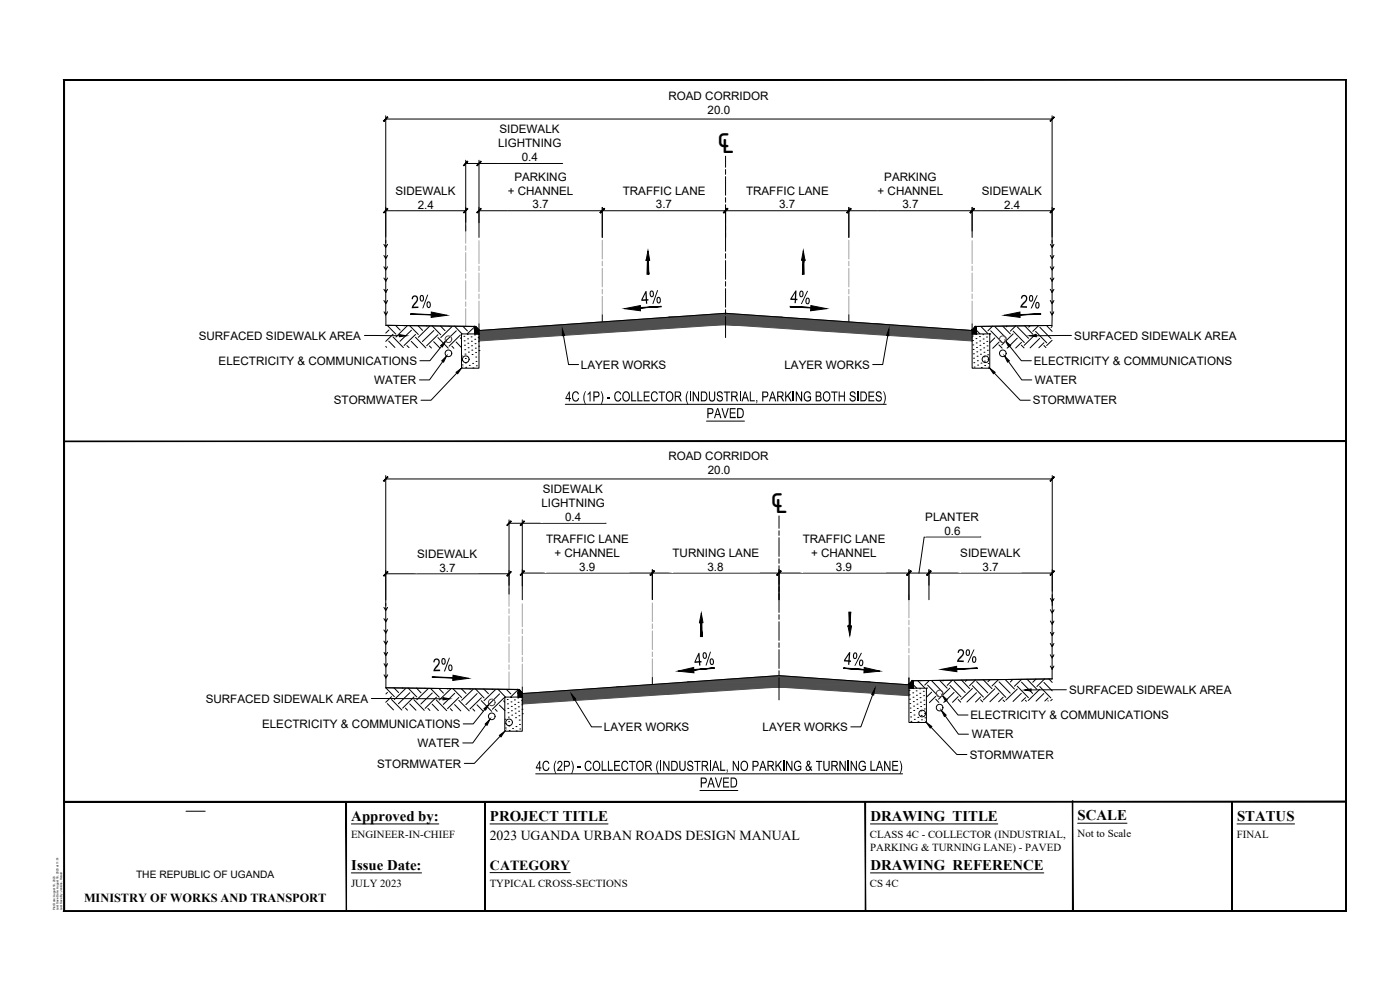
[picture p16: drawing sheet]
<svg xmlns="http://www.w3.org/2000/svg" width="420mm" height="297mm" viewBox="0 0 420 297" stroke-linecap="round" stroke-linejoin="round" font-family="sans-serif">
<defs><g id="words">
<g font-size="10.9">
<text x="215.1" y="45.9">℄</text>
<text x="231.1" y="153.8">℄</text>
</g>
<g font-size="5.9">
<text x="123.4" y="92.5" transform="rotate(-2 123.4 92.5)">2%</text>
<text x="192.5" y="91.2" transform="rotate(-3 192.5 91.2)">4%</text>
<text x="237.1" y="90.9" transform="rotate(3 237.1 90.9)">4%</text>
<text x="306.1" y="92.3" transform="rotate(2 306.1 92.3)">2%</text>
<text x="129.9" y="201.4" transform="rotate(-2 129.9 201.4)">2%</text>
<text x="208.5" y="199.8" transform="rotate(-5 208.5 199.8)">4%</text>
<text x="253.1" y="199.3" transform="rotate(4 253.1 199.3)">4%</text>
<text x="287.1" y="198.6" transform="rotate(2 287.1 198.6)">2%</text>
</g>
<g font-size="4.7">
<text x="169.7" y="120.4">4C (1P) - COLLECTOR (INDUSTRIAL, PARKING BOTH SIDES)</text>
<text x="212" y="125.5">PAVED</text>
<text x="160.8" y="231.3">4C (2P) - COLLECTOR (INDUSTRIAL, NO PARKING &amp; TURNING LANE)</text>
<text x="210" y="236.3">PAVED</text>
</g>
<g font-size="4.4">
<text x="105.4" y="246.2">Approved by:</text>
<text x="147.1" y="246.2">PROJECT TITLE</text>
<text x="261.2" y="246.2">DRAWING TITLE</text>
<text x="323.4" y="246">SCALE</text>
<text x="371.2" y="246.2">STATUS</text>
<text x="105.4" y="260.9">Issue Date:</text>
<text x="261.2" y="260.9">DRAWING REFERENCE</text>
</g>
<text font-size="4.2" x="147.1" y="260.9">CATEGORY</text>
<text font-size="4.1" x="147" y="252">2023 UGANDA URBAN ROADS DESIGN MANUAL</text>
<text font-size="3.7" x="25.2" y="270.5">MINISTRY OF WORKS AND TRANSPORT</text>
<g font-size="3.5">
<text x="200.6" y="30">ROAD CORRIDOR</text>
<text x="212.4" y="34.2">20.0</text>
<text x="149.9" y="40">SIDEWALK</text>
<text x="149.5" y="44.2">LIGHTNING</text>
<text x="156.6" y="48.4">0.4</text>
<text x="118.6" y="58.4">SIDEWALK</text>
<text x="152.4" y="58.4">+ CHANNEL</text>
<text x="154.4" y="54.2">PARKING</text>
<text x="186.9" y="58.4">TRAFFIC LANE</text>
<text x="223.9" y="58.4">TRAFFIC LANE</text>
<text x="263.4" y="58.4">+ CHANNEL</text>
<text x="265.4" y="54.2">PARKING</text>
<text x="294.7" y="58.4">SIDEWALK</text>
<text x="125.4" y="62.6">2.4</text>
<text x="159.8" y="62.6">3.7</text>
<text x="196.8" y="62.6">3.7</text>
<text x="233.8" y="62.6">3.7</text>
<text x="270.8" y="62.6">3.7</text>
<text x="301.4" y="62.6">2.4</text>
<text x="59.6" y="101.9">SURFACED SIDEWALK AREA</text>
<text x="322.4" y="101.9">SURFACED SIDEWALK AREA</text>
<text x="65.6" y="109.5">ELECTRICITY &amp; COMMUNICATIONS</text>
<text x="174.4" y="110.6">LAYER WORKS</text>
<text x="235.4" y="110.6">LAYER WORKS</text>
<text x="310.2" y="109.5">ELECTRICITY &amp; COMMUNICATIONS</text>
<text x="112.3" y="115.2">WATER</text>
<text x="310.6" y="115.2">WATER</text>
<text x="100.2" y="121.4">STORMWATER</text>
<text x="310" y="121.4">STORMWATER</text>
<text x="200.6" y="138">ROAD CORRIDOR</text>
<text x="212.4" y="142.2">20.0</text>
<text x="162.9" y="147.9">SIDEWALK</text>
<text x="162.5" y="152.2">LIGHTNING</text>
<text x="169.6" y="156.4">0.4</text>
<text x="277.7" y="156.3">PLANTER</text>
<text x="283.4" y="160.5">0.6</text>
<text x="125.2" y="167.3">SIDEWALK</text>
<text x="163.9" y="162.9">TRAFFIC LANE</text>
<text x="166.4" y="167.1">+ CHANNEL</text>
<text x="201.8" y="167.1">TURNING LANE</text>
<text x="240.9" y="162.9">TRAFFIC LANE</text>
<text x="243.4" y="167.1">+ CHANNEL</text>
<text x="288.2" y="167.1">SIDEWALK</text>
<text x="131.9" y="171.5">3.7</text>
<text x="173.8" y="171.3">3.9</text>
<text x="212.3" y="171.3">3.8</text>
<text x="250.9" y="171.3">3.9</text>
<text x="294.9" y="171.3">3.7</text>
<text x="320.9" y="208.2">SURFACED SIDEWALK AREA</text>
<text x="61.8" y="210.8">SURFACED SIDEWALK AREA</text>
<text x="291.2" y="215.8">ELECTRICITY &amp; COMMUNICATIONS</text>
<text x="78.6" y="218.5">ELECTRICITY &amp; COMMUNICATIONS</text>
<text x="181.3" y="219.4">LAYER WORKS</text>
<text x="228.9" y="219.4">LAYER WORKS</text>
<text x="291.6" y="221.5">WATER</text>
<text x="125.3" y="224.2">WATER</text>
<text x="291" y="227.7">STORMWATER</text>
<text x="113.2" y="230.3">STORMWATER</text>
</g>
<g font-size="3.2">
<text x="105.4" y="251.4">ENGINEER-IN-CHIEF</text>
<text x="261.1" y="251.5">CLASS 4C - COLLECTOR (INDUSTRIAL,</text>
<text x="323.4" y="251.3">Not to Scale</text>
<text x="371.2" y="251.4">FINAL</text>
<text x="261.2" y="255.2">PARKING &amp; TURNING LANE) - PAVED</text>
<text x="105.4" y="266.1">JULY 2023</text>
<text x="147" y="266.1">TYPICAL CROSS-SECTIONS</text>
<text x="261.1" y="266.1">CS 4C</text>
</g>
<text font-size="3.1" x="40.8" y="263.5">THE REPUBLIC OF UGANDA</text>
<g font-size=".9">
<text x="16.5" y="273.1" transform="rotate(-90 16.5 273.1)">Plot Date: August 16, 2023</text>
<text x="17.6" y="273.1" transform="rotate(-90 17.6 273.1)">Last Save Date: August 16, 2023 at 11:51</text>
<text x="18.6" y="273.1" transform="rotate(-90 18.6 273.1)">Last Save By: Jenkins, Herald</text>
</g>
</g></defs>
<!-- layer: Z-DETL-MINR -->
<g fill="#4f4f4f" stroke="#4f4f4f" stroke-width=".3">
<path d="M200.6 95.2l17.1-1.2v1.2z"/>
<path d="M169 97.4h48.7l-26.5 1.8z"/>
<path d="M217.7 94l17.2 1.2h-17.2z"/>
<path d="M217.7 97.4h48.8l25.1 1.8z"/>
<path d="M216.6 203.9l17.2-1.2v1.2z"/>
<path d="M185 206.1h48.8l-29.9 2z"/>
<path d="M233.8 202.7l27.4 2h-27.4z"/>
<path d="M233.8 205.5h39v.6z"/>
<path d="M200.6 95.2l17.1 .7v-.7zM190.3 95.9l10.3-.7 17.1 .7z"/>
<path d="M190.3 95.9l27.4 1.5v-1.5zM169 97.4l21.3-1.5 27.4 1.5z"/>
<path d="M143.9 99.2h47.3l-22.2-1.8zM143.9 99.2h47.3l-47.5 3.1z"/>
<path d="M217.7 95.2l27.5 .7-10.3-.7zM217.7 95.2l27.5 .7h-27.5z"/>
<path d="M217.7 95.9l48.8 1.5-21.3-1.5zM217.7 95.9l48.8 1.5h-48.8z"/>
<path d="M217.7 97.4l26.5 1.8h47.4zM244.2 99.2h47.4l.1 3.1z"/>
<path d="M216.6 203.9l17.2 .8v-.8zM206.3 204.7l10.3-.8 17.2 .8z"/>
<path d="M206.3 204.7l27.5 1.4v-1.4zM185 206.1l21.3-1.4 27.5 1.4z"/>
<path d="M156.7 208.1h47.2l-18.9-2zM156.7 208.1h47.2l-47.2 3.1z"/>
<path d="M233.8 204.7l39 .8-11.6-.8zM233.8 204.7l39 .8h-39z"/>
<path d="M233.8 205.5v.6h39zM233.8 206.1h39v2.6z"/>
</g>
<!-- layer: 0 -->
<g fill="none" stroke="#000" stroke-width=".3">
<path d="M19.2 23.9h384.7v216.7h-384.7zM116.2 97.6l2.6 2.7M116.7 99l-.9 .9M118.7 97.6l1.4 1.4M121.3 97.6l.1 .2M122.2 97.8l-3.4 3.3M122.9 97.7l2.6 2.7M123.5 99.1l-3.5 3.3M125.5 97.7l1.3 1.4M128 97.7l.1 .2M128.9 97.9l-3.4 3.3M129.7 97.8l2.6 2.6"/>
<path d="M130.2 99.2l-3.4 3.3M132.2 97.8l1.3 1.4M134.7 97.9h.2M135.7 98l-3.4 3.3M136.4 97.9l2.3 2.3M136.9 99.3l-3.4 3.3M138.9 97.9l1.4 1.4M141.5 97.9l.1 .1M142.4 98.1l-2.2 2.1M291.7 99.2v.1M293.1 99.1l1 1.1M294.4 97.9l2.1 2.2"/>
<path d="M295.3 97.9h.1M297.3 99.3l3.4 3.4M297.9 97.9l-1.4 1.4M298.6 98l3.3 3.4M300.9 97.9l2.3 2.3M302.2 97.8l-.2 .3M304.1 99.3l3.3 3.5M304.8 97.8l-1.6 1.5M305.3 98.1l3.4 3.4M307.5 97.7l2.5 2.6M309.1 97.7l-.4 .5M310.8 99.4l3.3 3.5"/>
<path d="M311.7 97.7l-1.7 1.7M312.1 98.2l3.3 3.4M314.1 97.6l1.7 1.8M315.8 97.9l-.3 .3M115.8 104l.2 .2M116.7 102.3l1.8 2M118 100.3l-2.2 2.1M118 101.1l3.1 3.2M122.1 103.7l.7 .6M123.4 102.4l1.9 1.9M124.7 100.4l-3.4 3.3M124.7 101.2l3.1 3.2"/>
<path d="M128.8 103.8l.7 .6M130.2 102.5l1.8 1.9M131.4 100.4l-3.4 3.3M131.4 101.3l3.1 3.2M135.6 103.9l.6 .6M136.9 102.6l1.6 1.7M138.2 100.5l-3.4 3.4M138.2 101.4l.3 .3M143.8 101v.1M143.8 101.6h.1M291.7 101.2h.1M291.7 102.3h.1"/>
<path d="M297.3 100.1l-.3 .3M298.6 101.4l-1.6 1.5M299.8 103.5l1 1M299.8 102.6l-1.9 1.9M304.1 100.2l-3.5 3.3M305.3 101.5l-3.1 3M306.5 103.6l.8 .8M306.6 102.7l-1.8 1.7M310.8 100.3l-3.4 3.3M312 101.5l-2.9 2.9M313.3 102.9l-1.5 1.4M313.3 103.7l.6 .6"/>
<path d="M315.8 102.1l-1.7 1.6M115.8 206.4l2.5 2.6M116.2 211.1l1.9 1.9M116.3 207.8l-.5 .4M117.5 209l-1.7 1.7M117.5 209.9l3.1 3.1M118.2 206.4l1.4 1.4M120.8 206.4l.1 .1M121.7 212.5l.6 .6M121.7 206.6l-3.4 3.3M122.5 206.4l2.6 2.7M123 211.2l1.8 1.9"/>
<path d="M123 207.8l-3.4 3.3M124.2 209.1l-3.4 3.4M124.2 210l3.1 3.1M125 206.4l1.4 1.5M127.5 206.5l.2 .1M128.4 212.5l.6 .7M128.5 206.7l-3.4 3.3M129.2 206.5l2.6 2.7M129.7 211.3l1.9 1.9M129.7 207.9l-3.4 3.3M131 209.2l-3.4 3.3M131 210l3.1 3.2"/>
<path d="M131.7 206.6l1.4 1.4M134.3 206.6l.1 .1M135.2 212.6l.5 .7M135.2 206.7l-3.4 3.3M135.9 206.6l2.6 2.7M136.4 211.4l1.9 1.9M136.5 208l-3.5 3.4M137.7 209.3l-3.4 3.3M137.7 210.1l3.1 3.2M138.5 206.7l1.4 1.4M141 206.7l.1 .1M141.9 212.7l.6 .6"/>
<path d="M142 206.8l-3.5 3.3M142.7 206.7l2.6 2.7M143.2 211.5l1.8 1.9M143.2 208.1l-3.4 3.3M144.4 210.2l3.2 3.2M144.5 209.4l-3.5 3.3M145.2 206.7l1.4 1.4M147.7 206.8l.2 .1M148.6 212.8l.6 .6M148.7 206.9l-3.4 3.3M149.4 206.8l2.3 2.4M149.9 211.6l1.6 1.6"/>
<path d="M149.9 208.2l-3.4 3.3M151.2 210.3l.3 .4M151.2 209.5l-3.4 3.3M152 206.8l1.3 1.4M154.5 206.9l.1 .1M155.4 207l-2.2 2.2M156.8 210h.1M156.8 210.5v.1M274.1 205.4l1 1.1M275.4 204.2l2.1 2.2M276.3 204.2h.1M278.3 206.4l-.3 .3"/>
<path d="M278.4 205.6l3.3 3.3M278.9 204.2l-1.4 1.4M279.6 207.7l-1.6 1.5M279.6 204.3l3.3 3.4M280.8 208.9l-1.9 1.9M280.8 209.8l1 1M282 204.1l2.3 2.4M283.2 204.1l-.2 .2M285.1 206.5l-3.4 3.3M285.1 205.6l3.3 3.5M285.8 204.1l-1.5 1.5M286.3 207.8l-3.1 3"/>
<path d="M286.4 204.4l3.3 3.4M287.6 209l-1.7 1.7M287.6 209.9l.7 .8M288.5 204l2.5 2.6M290.1 204l-.3 .5M291.8 206.6l-3.4 3.3M291.8 205.7l3.3 3.5M292.8 204l-1.8 1.7M293.1 207.8l-2.9 2.8M293.1 204.5l3.3 3.4M294.3 209.1l-1.5 1.5M294.3 210l.6 .6"/>
<path d="M295.1 203.9l2.6 2.8M297.1 203.9l-.6 .6M298.6 206.7l-3.5 3.3M298.6 205.8l3.3 3.4M299.7 203.9l-2 1.9M299.8 207.9l-2.7 2.7M299.8 204.6l3.4 3.4M301 210l.5 .5M301.1 209.2l-1.4 1.4M301.7 203.9l2.7 2.8M304 203.8l-.8 .8M305.3 206.7l-3.4 3.4"/>
<path d="M305.3 205.9l3.3 3.4M306.5 208l-2.5 2.5M306.6 204.7l3.3 3.4M306.6 203.8l-2.2 2.1M307.7 210.1l.3 .3M307.8 209.3l-1.2 1.1M308.2 203.8l3 3M310.9 203.7l-.9 1M312 206.8l-3.4 3.4M312 206l3.4 3.4M313.3 208.1l-2.4 2.3M313.3 204.8l2.5 2.5"/>
<path d="M313.5 203.7l-2.3 2.3M314.5 210.3h.1M314.5 209.4l-1 .9M314.8 203.7l1 1.1M315.8 209.8l-.5 .5M55.8 243.4h5.8"/>
</g>
<!-- layer: C-RMRS-LINE-W-BRKN -->
<g fill="none" stroke="#a3a3a3" stroke-width=".3">
<path d="M139.8 67.7v5.3M139.8 73.7v1.4M139.8 75.8v5.6M143.7 72.2v6.9M143.7 79.8v1.4M180.7 72.1v5.6M180.7 78.4v1.4M254.7 72.1v5.6M254.7 78.4v1.4M291.7 72.2v6.9M291.7 79.8v1.4M139.8 82.1v1.4"/>
<path d="M139.8 84.2v5.6M139.8 90.5v1.4M139.8 92.6v5.3M143.7 81.9v5.6M143.7 88.2v1.4M143.7 90.3v6.9M180.7 80.5v5.6M180.7 86.8v1.4M180.7 88.9v5.6M254.7 80.5v5.6M254.7 86.8v1.4M254.7 88.9v5.6"/>
<path d="M291.7 81.9v5.6M291.7 88.2v1.4M291.7 90.3v6.9M152.8 176.6v5.3M272.8 178.5v6.9M152.8 182.7v1.4M152.8 184.8v5.6M152.8 191v1.5M152.8 193.2v5.5M152.8 199.5v1.4M156.7 181.2v6.8M156.7 188.8v1.3"/>
<path d="M156.7 190.9v5.6M156.7 197.1v1.4M156.7 199.2v6.9M195.8 180.9v5.6M195.8 187.2v1.4M195.8 189.3v5.6M195.8 195.6v1.4M195.8 197.7v5.6M272.8 186.1v1.4M272.8 188.2v5.6M272.8 194.5v1.4M272.8 196.6v6.9"/>
<path d="M152.8 201.6v5.3"/>
</g>
<g fill="none" stroke="#000" stroke-width=".3">
<path d="M217.7 43.9v6.3M217.7 50.9v1.4M217.7 53v5.6M217.7 59.3v1.4M217.7 61.4v5.6M217.7 67.7v1.4M217.7 69.8v5.6M217.7 76.1v1.4M217.7 78.2v5.6M143.7 97.2v2M180.7 94.5v2M217.7 84.5v1.4"/>
<path d="M217.7 86.6v5.6M217.7 92.9v1.4M217.7 95v6.3M254.7 94.5v2M291.7 97.2v2M233.8 151.9v6.6M233.8 159.2v1.4M233.8 161.3v5.6M233.8 167.6v1.4M233.8 169.7v5.6M233.8 176.1v1.3M233.8 178.1v5.7"/>
<path d="M233.8 184.4v1.4M233.8 186.5v5.6M233.8 192.9v1.4M233.8 194.9v5.7M156.7 206.1v2M195.8 203.3v2M233.8 201.2v1.4M233.8 203.4v6.6M272.8 203.4v2.1"/>
</g>
<!-- layer: Z-DETL-DIMS -->
<g fill="none" stroke="#000" stroke-width=".3">
<path d="M115.8 34.7v38.2M115.8 35.7h200M315.8 34.7v38.2M139.8 49.1h29.1M139.8 48.1v21.2M143.7 48.1v23.1M115.8 63.2h24M143.7 63.2h172.1M180.7 62.2v9M217.7 62.2v9M254.7 62.2v9M291.7 62.2v9"/>
<path d="M109.4 100.7h10.5M132.5 103.9l-3.5 4.3h-3M132.9 108.5l-4 5.5h-3M137.1 111.9l-7.7 8.2h-3M169.1 100.7l1.5 8.7h3M266.4 100.7l-1.5 8.7h-3M298.4 111.9l7.8 8.2h3M302.7 108.5l3.9 5.5h3.1M303.1 103.9l3.4 4.3h3M321.5 100.7h-10.5M115.8 142.7v39M115.8 143.7h200"/>
<path d="M152.8 157h29.1M152.8 156v22.3M156.7 156v23.9M315.8 142.7v39M115.8 172.2h37M156.7 171.9h159.1M195.8 170.9v9M233.8 170.9v9M272.8 170.9v9M278.8 170.9v9M294.4 161.1h-17l-1.6 10.8M111.4 209.6l21.6 .1"/>
<path d="M145.5 212.9l-3.5 4.3h-3M145.9 217.4l-4 5.5h-3M172.5 209.9l5 8.2h3M261.9 208.4l-3.6 9.7h-3M279.4 218.2l7.8 8.2h3M283.7 214.8l3.9 5.5h3M284 210.2l3.5 4.3h3M320 207h-10.6M150.1 220.8l-7.7 8.3h-3.1"/>
</g>
<!-- layer: ARCHTICK -->
<g fill="#000" stroke="#000" stroke-width=".3">
<path d="M116.3 35.1l-1.1 1.3 1.2-1.2zM116.3 35.1l-1.1 1.3-.1-.1z"/>
<path d="M316.3 35.1l-1.2 1.2 .1 .1zM316.3 35.1l.1 .1-1.2 1.2z"/>
<path d="M140.3 48.4l-1.1 1.3 1.2-1.2zM140.3 48.4l-1.1 1.3-.1-.1z"/>
<path d="M143.1 49.6l.1 .1 1.1-1.3zM144.3 48.4l.1 .1-1.2 1.2z"/>
<path d="M116.3 62.6l-1.1 1.3 1.2-1.2zM115.1 63.7l1.2-1.1-1.1 1.3z"/>
<path d="M139.1 63.7l.1 .2 1.1-1.3zM140.3 62.6l.1 .1-1.2 1.2z"/>
<path d="M144.3 62.6l-1.1 1.3 1.2-1.2zM143.1 63.7l1.2-1.1-1.1 1.3z"/>
<path d="M180.1 63.7l.1 .2 1.1-1.3zM181.3 62.6l.1 .1-1.2 1.2z"/>
<path d="M181.3 62.6l-1.1 1.3 1.2-1.2zM180.1 63.7l1.2-1.1-1.1 1.3z"/>
<path d="M217.1 63.7l.1 .2 1.1-1.3zM218.3 62.6l.1 .1-1.2 1.2z"/>
<path d="M218.3 62.6l-1.1 1.3 1.2-1.2zM217.1 63.7l1.2-1.1-1.1 1.3z"/>
<path d="M254.1 63.7l.1 .2 1.1-1.3zM255.3 62.6l.1 .1-1.2 1.2z"/>
<path d="M255.3 62.6l-1.1 1.3 1.2-1.2zM255.3 62.6l-1.1 1.3-.1-.2z"/>
<path d="M291.1 63.7l.1 .2 1.1-1.3zM292.3 62.6l.1 .1-1.2 1.2z"/>
<path d="M292.3 62.6l-1.1 1.3 1.2-1.2zM292.3 62.6l-1.1 1.3-.1-.2z"/>
<path d="M316.3 62.6l-1.2 1.1 .1 .2zM316.3 62.6l.1 .1-1.2 1.2z"/>
<path d="M116.3 143l-1.1 1.4 1.2-1.2zM115.1 144.3l1.2-1.3-1.1 1.4z"/>
<path d="M153.3 156.3l-1.1 1.4 1.2-1.3zM153.3 156.3l-1.1 1.4-.1-.1z"/>
<path d="M157.3 156.3l-1.2 1.3 .1 .1zM157.3 156.3l.1 .1-1.2 1.3z"/>
<path d="M316.3 143l-1.2 1.3 .1 .1zM316.3 143l.1 .2-1.2 1.2z"/>
<path d="M116.3 171.5l-1.1 1.3 1.2-1.2zM116.3 171.5l-1.1 1.3-.1-.1z"/>
<path d="M152.1 172.7l.1 .1 1.1-1.3zM153.3 171.5l.1 .1-1.2 1.2z"/>
<path d="M157.3 171.3l-1.1 1.3 1.2-1.2zM157.3 171.3l-1.1 1.3-.1-.1z"/>
<path d="M196.3 171.3l-1.2 1.2 .1 .1zM196.3 171.3l.1 .1-1.2 1.2z"/>
<path d="M196.3 171.3l-1.1 1.3 1.2-1.2zM196.3 171.3l-1.1 1.3-.1-.1z"/>
<path d="M234.3 171.3l-1.2 1.2 .1 .1zM234.3 171.3l.1 .1-1.2 1.2z"/>
<path d="M234.3 171.3l-1.1 1.3 1.2-1.2zM234.3 171.3l-1.1 1.3-.1-.1z"/>
<path d="M272.1 172.5l.1 .1 1.1-1.3zM273.3 171.3l.2 .1-1.3 1.2z"/>
<path d="M273.3 171.3l-1.1 1.3 1.3-1.2zM273.3 171.3l-1.1 1.3-.1-.1z"/>
<path d="M279.3 171.3l-1.2 1.2 .1 .1zM279.3 171.3l.1 .1-1.2 1.2z"/>
<path d="M279.3 171.3l-1.1 1.3 1.2-1.2zM279.3 171.3l-1.1 1.3-.1-.1z"/>
<path d="M315.1 172.5l.1 .1 1.1-1.3zM316.3 171.3l.2 .1-1.3 1.2z"/>
</g>
<!-- layer: Z-DETL-DIMS -->
<g fill="#fff" stroke="#fff" stroke-width=".3">
<path d="M186.7 55.6v7.3l25.1-7.3zM186.7 62.9l25.1-7.3v7.3z"/>
<path d="M118.6 55.7v7.2l18.3-7.2zM118.6 62.9l18.3-7.2v7.2z"/>
<path d="M200.6 27.2v7.3l30.3-7.3zM200.6 34.5l30.3-7.3v7.3z"/>
<path d="M149.5 37.2v11.5l19-11.5zM149.5 48.7l19-11.5v11.5z"/>
<path d="M152.3 51.4v11.5l19.9-11.5zM152.3 62.9l19.9-11.5v11.5z"/>
<path d="M223.7 55.6v7.3l25.1-7.3zM223.7 62.9l25.1-7.3v7.3z"/>
<path d="M294.6 55.7v7.2l18.4-7.2zM294.6 62.9l18.4-7.2v7.2z"/>
<path d="M263.3 51.4v11.5l19.9-11.5zM263.3 62.9l19.9-11.5v11.5z"/>
<path d="M215.1 38.2v8.4l5.6-8.4zM220.7 38.2v8.4h-5.6z"/>
<path d="M201.7 164.3v7.3l26.2-7.3zM201.7 171.6l26.2-7.3v7.3z"/>
<path d="M125.1 164.5v7.3l18.4-7.3zM125.1 171.8l18.4-7.3v7.3z"/>
<path d="M200.6 135.2v7.3l30.3-7.3zM200.6 142.5l30.3-7.3v7.3z"/>
<path d="M162.5 145.2v11.5l19.1-11.5zM162.5 156.7l19.1-11.5v11.5z"/>
<path d="M163.7 160.1v11.5l25.1-11.5zM163.7 171.6l25.1-11.5v11.5z"/>
<path d="M240.7 160.1v11.5l25.1-11.5zM240.7 171.6l25.1-11.5v11.5z"/>
<path d="M288.1 164.3v7.3l18.4-7.3zM288.1 171.6l18.4-7.3v7.3z"/>
<path d="M277.7 153.5v7.3l16.3-7.3zM277.7 160.8l16.3-7.3v7.3z"/>
<path d="M231.1 146.2v8.3l5.7-8.3zM236.8 146.2v8.3h-5.7z"/>
</g>
<!-- layer: .Plinth wall -->
<g fill="#000" stroke="#000" stroke-width=".3">
<path d="M129.4 93.6l4.8 1-4.8 .6zM187.4 92.6l4.8-.9v1.5zM243.4 91.7l4.7 .9-4.8 .6zM301.4 94.6l4.7-1v1.6zM136 202.6l4.7 .9-4.8 .7zM203.4 201.4l4.8-1.1 .1 1.6zM259.4 200.3l4.7 1.1-4.8 .5zM282.4 200.9l4.7-1 .1 1.6z"/>
<path d="M142.4 97.9l1.3 1.1-.9-1.1zM142.4 97.9l1.3 1.1h-1.3z"/>
<path d="M142.4 99l1.3 1.2v-1.2zM142.4 99l1.3 1.2h-1.3z"/>
<path d="M292.7 97.9l.4 1.1v-1.1zM292.7 97.9l.4 1.1h-1.4z"/>
<path d="M291.7 99l1.4 1.2v-1.2zM291.7 99l1.4 1.2h-1.4z"/>
<path d="M155.5 206.9l1.2 1.1-.8-1.1zM155.5 206.9l1.2 1.1h-1.2z"/>
<path d="M155.5 208l1.2 1.2v-1.2zM155.5 208l1.2 1.2h-1.2z"/>
<path d="M273.7 204.2l.4 1.1v-1.1zM273.7 204.2l.4 1.1h-1.3z"/>
<path d="M272.8 205.3l1.3 1.2v-1.2zM272.8 205.3l1.3 1.2h-1.3z"/>
</g>
<!-- layer: C-RMRS-SYMB-W -->
<g fill="#000" stroke="#000" stroke-width=".3">
<path d="M193.9 78h.4zM194.5 75.3l.5 2.7h-1.1zM241.1 75.3l.5 2.7h-1zM241.2 78h.4zM209.9 186.8h.4zM210.5 184l.5 2.8h-1.1zM254.5 187.9h.4zM254.5 187.9h1.1l-.6 2.8z"/>
<path d="M193.9 78h.7zM193.9 78h.7z"/>
<path d="M193.9 78h.7zM193.9 78h1.1z"/>
<path d="M194.3 78l.4 4.3-.1-4.3zM194.3 78l.4 4.3h-.5z"/>
<path d="M240.9 78h.7zM240.6 78h1z"/>
<path d="M240.9 78h.3l-.4 4.3zM241.2 78l-.4 4.3h.5z"/>
<path d="M240.9 78h.7zM240.9 78h.7z"/>
<path d="M209.9 186.8h.7zM209.9 186.8h.7z"/>
<path d="M209.9 186.8h.7zM209.9 186.8h1.1z"/>
<path d="M210.3 186.8l.4 4.2-.1-4.2zM210.3 186.8l.4 4.2h-.5z"/>
<path d="M254.5 187.9h.7zM254.5 187.9h.7z"/>
<path d="M254.5 187.9h.7zM254.5 187.9h1.1z"/>
<path d="M255.3 183.7l-.1 4.2h-.3zM254.7 183.7l.2 4.2 .4-4.2z"/>
</g>
<!-- layer: G-CADL-MAJOR -->
<g fill="none" stroke="#000" stroke-width=".3">
<path d="M115.2 73.3l.6 1M115.2 76.7l.6 .9M115.8 73.8h.1M115.8 73.8v3.4M115.8 77.2h.1M115.8 77.2v3.3M115.8 72.1v1.7M116.3 73.3l-.6 1M116.3 76.7l-.6 .9M315.2 76.7l.6 .9M315.2 73.3l.6 1M315.8 73.8h.1"/>
<path d="M315.8 73.8v3.4M315.8 77.2h.1M315.8 77.2v3.3M315.8 72.1v1.7M316.3 73.3l-.5 1M316.3 76.7l-.5 .9M115.2 80l.6 1 .5-1M115.2 83.4l.6 1M115.2 86.8l.6 1M115.2 90.2l.6 .9M115.3 93.5l.5 1M115.8 80.5h.1"/>
<path d="M115.8 80.5v3.4M115.8 83.9h.1M115.8 83.9v3.4M115.8 87.3h.1M115.8 87.3v3.4M115.8 90.7h.1M115.8 90.7v3.4M115.8 94.1h.1M115.8 94.1v3.3M116.3 83.4l-.5 1M116.3 86.8l-.5 1M116.3 90.2l-.5 .9"/>
<path d="M116.3 93.5l-.5 1M315.2 80l.6 1M315.2 83.4l.6 1 .5-1M315.2 86.8l.6 1 .5-1M315.2 90.2l.6 .9 .5-.9M315.2 93.5l.6 1 .5-1M315.8 80.5h.1M315.8 80.5v3.4M315.8 83.9h.1M315.8 83.9v3.4M315.8 87.3h.1M315.8 87.3v3.4"/>
<path d="M315.8 90.7h.1M315.8 90.7v3.4M315.8 94.1h.1M315.8 94.1l-.1 3.3M316.3 80l-.5 1M315.2 179.6l.6 1M315.8 178.4v1.7M316.3 179.6l-.5 1M115.2 182.2l.6 1M115.2 185.6l.6 1M115.2 189l.6 1M115.2 192.3l.6 1"/>
<path d="M115.3 195.7l.5 1M115.3 199.1l.5 1M115.8 182.7h.1M115.8 182.7v3.4M115.8 186.1h.1M115.8 186.1v3.4M115.8 189.5h.1M115.8 189.5v3.4M115.8 192.9h.1M115.8 192.9v3.3M115.8 196.2h.1M115.8 196.2v3.4"/>
<path d="M115.8 181v1.7M115.8 199.6h.1M115.8 199.6v3.4M116.3 182.2l-.6 1M116.3 185.6l-.5 1M116.3 189l-.5 1M116.3 192.3l-.5 1M116.3 195.7l-.5 1M116.3 199.1l-.5 1M315.2 193.1l.6 .9M315.2 196.5l.6 .9M315.2 199.8l.6 1 .5-1"/>
<path d="M315.2 183l.6 .9M315.2 186.3l.6 1M315.2 189.7l.6 1M315.8 190.2h.1M315.8 190.2v3.4M315.8 193.6h.1M315.8 193.6v3.4M315.8 197h.1M315.8 197v3.3M315.8 180.1h.1M315.8 180.1v3.4M315.8 183.5h.1"/>
<path d="M315.8 183.5v3.3M315.8 186.8h.1M315.8 186.8v3.4M316.3 186.3l-.5 1M316.3 189.7l-.5 1M316.3 193.1l-.5 .9M316.3 196.5l-.5 .9M316.3 183l-.5 .9M115.3 202.5l.5 .9M115.8 203h.1M115.8 203v3.3M116.4 202.5l-.6 .9"/>
<path d="M315.8 200.3h.1M315.8 200.3v3.4"/>
</g>
<!-- layer: .Plinth wall -->
<g fill="none" stroke="#000" stroke-width=".3">
<path d="M115.8 97.6l26.6 .3M142.4 97.9h.4l.9 1.1v1.2h-1.3zM143.7 99.2l74-5.2 74 5.2M292.7 97.9h.4v2.3h-1.4v-1.2zM293.1 97.9l22.7-.3-22.7 .3M169.7 121.3h96.3M212 126.4h11.4M115.8 206.4l39.7 .5M155.5 206.9h.4l.8 1.1v1.2h-1.2zM272.8 205.5l-39-2.8-77.1 5.4M273.7 204.2h.4v2.3h-1.3v-1.2zM315.8 203.7l-41.7 .5"/>
<path d="M160.8 232.2h110.1M210 237.2h11.4"/>
</g>
<!-- layer: Z-DETL-DIMS -->
<g fill="#000" stroke="#000" stroke-width=".3">
<path d="M119.9 100.4l2 .3-2 .3zM132.2 103.7l1.6-1.4-1.1 1.8zM132.6 108.3l1.4-1.5-.9 1.9zM136.9 111.7l1.6-1.2-1.1 1.6zM168.8 98.7l.6 2h-.6zM266.8 98.7l-.1 2h-.6zM297 110.5l1.6 1.2-.5 .4zM301.5 106.8l1.4 1.5-.5 .4zM301.8 102.3l1.5 1.4-.5 .4zM309 100.7l2-.3v.6zM133 209.3l1.9 .4-1.9 .3zM145.2 212.7l1.6-1.4-1.1 1.7z"/>
<path d="M145.6 217.2l1.5-1.4-.9 1.8zM171.5 208.2l1.3 1.5-.6 .4zM262.6 206.6l-.4 2-.6-.2zM278 216.8l1.6 1.2-.4 .4zM282.5 213.1l1.5 1.5-.6 .4zM282.8 208.6l1.5 1.4-.5 .4zM307.5 207l1.9-.3v.6zM149.9 220.6l1.6-1.2-1.1 1.7z"/>
</g>
<!-- layer: Z-DETL-HTCH -->
<g fill="none" stroke="#000" stroke-width=".3">
<path d="M138.5 106.8h.1M138.6 108.2h.1M138.7 109.5h.1M139.2 100.9h.1M139.3 102.3h.1M139.4 103.6h.1M139.5 104.9h.1M139.6 106.2h.1M139.6 107.6h.1M139.7 108.9h.1M139.8 110.2h.1M140.2 100.3h.1"/>
<path d="M140.3 101.7h.1M140.4 103h.1M140.5 104.3h.1M140.6 105.6h.1M140.8 109.6h.1M141.4 101.1h.1M141.5 102.4h.1M141.5 103.7h.1M141.6 105.1h.1M141.7 106.4h.1M141.8 109h.1M141.9 110.4h.1"/>
<path d="M142.4 100.5h.1M142.5 101.8h.1M142.6 103.1h.1M142.6 104.5h.1M142.7 105.8h.1M142.8 107.1h.1M142.9 108.4h.1M142.9 109.8h.1M143.5 101.2h.1M143.6 102.5h.1M143.7 103.9h.1M143.7 105.2h.1"/>
<path d="M291.8 100.8h.1M291.9 102.2h.1M292 103.5h.1M292 104.8h.1M292.1 106.2h.1M292.2 107.5h.1M292.3 108.8h.1M292.3 110.1h.1M292.8 100.2h.1M292.9 101.6h.1M293 102.9h.1M293.1 104.3h.1"/>
<path d="M293.1 105.6h.1M293.2 106.9h.1M293.3 108.2h.1M293.4 109.5h.1M293.9 101h.1M294 102.3h.1M294.1 103.6h.1M294.2 105h.1M294.2 106.3h.1M294.4 109h.1M294.5 110.3h.1M295 100.4h.1"/>
<path d="M295 101.7h.1M295.1 103h.1M295.2 104.4h.1M295.3 105.7h.1M295.3 107h.1M295.4 108.4h.1M295.5 109.7h.1M296.1 101.1h.1M296.1 102.4h.1M296.2 103.8h.1M296.3 105.1h.1M296.4 106.5h.1"/>
<path d="M296.5 107.8h.1M296.6 109.1h.1M296.6 110.4h.1M151.5 215.8h.1M151.6 217.1h.1M151.7 218.4h.1M152.2 209.9h.1M152.3 211.2h.1M152.4 212.5h.1M152.5 213.9h.1M152.6 215.2h.1M152.6 216.5h.1"/>
<path d="M152.7 217.8h.1M152.8 219.2h.1M153.3 209.3h.1M153.4 210.6h.1M153.4 211.9h.1M153.5 213.3h.1M153.6 214.6h.1M153.8 218.6h.1M154.4 210h.1M154.5 211.4h.1M154.5 212.7h.1M154.6 214h.1"/>
<path d="M154.7 215.3h.1M154.8 218h.1M154.9 219.3h.1M155.4 209.4h.1M155.5 210.7h.1M155.6 212.1h.1M155.6 213.4h.1M155.7 214.7h.1M155.8 216.1h.1M155.9 217.4h.1M156 218.7h.1M156.5 210.1h.1"/>
<path d="M156.6 211.5h.1M156.7 212.8h.1M156.7 214.2h.1M272.8 207.1h.1M272.9 208.5h.1M273 209.8h.1M273 211.1h.1M273.1 212.5h.1M273.2 213.8h.1M273.3 215.1h.1M273.4 216.4h.1M273.8 206.5h.1"/>
<path d="M273.9 207.9h.1M274 209.2h.1M274.1 210.5h.1M274.2 211.9h.1M274.2 213.2h.1M274.3 214.5h.1M274.4 215.8h.1M274.9 207.3h.1M275 208.6h.1M275.1 209.9h.1M275.2 211.3h.1M275.3 212.6h.1"/>
<path d="M275.4 215.3h.1M275.5 216.6h.1M276 206.7h.1M276 208h.1M276.1 209.3h.1M276.2 210.7h.1M276.3 212h.1M276.4 213.3h.1M276.5 214.7h.1M276.5 216h.1M277.1 207.4h.1M277.2 208.7h.1"/>
<path d="M277.3 210.1h.1M277.3 211.4h.1M277.4 212.7h.1M277.5 214.1h.1M277.6 215.4h.1M277.7 216.7h.1"/>
</g>
<!-- layer: D-STRM-CHNL-LINED-FLOWL -->
<g fill="none" stroke="#000" stroke-width=".3">
<path d="M138.5 100.2h5.2v10.3h-5.2zM291.7 100.2h5.3v10.3h-5.3zM151.5 209.2h5.2v10.2h-5.2zM272.8 206.5h5.2v10.3h-5.2z"/>
<circle cx="139.8" cy="107.8" r="1.01"/>
<circle cx="295.7" cy="107.8" r="1"/>
<circle cx="152.8" cy="216.7" r=".98"/>
<circle cx="276.7" cy="214.1" r="1"/>
</g>
<!-- layer: D-WATR-PIPE-CL -->
<g fill="none" stroke="#000" stroke-width=".3">
<circle cx="134.6" cy="106" r=".99"/>
<circle cx="301" cy="106" r=".99"/>
<circle cx="147.6" cy="214.9" r=".99"/>
<circle cx="282" cy="212.3" r=".99"/>
</g>
<!-- layer: E-ELEC-MH -->
<g fill="none" stroke="#d00" stroke-width=".3">
<circle cx="134.6" cy="101.8" r=".99"/>
<circle cx="301" cy="101.8" r=".99"/>
<circle cx="147.6" cy="210.7" r=".99"/>
<circle cx="282" cy="208.1" r=".99"/>
</g>
<!-- layer: G-BENCHMARKS -->
<path d="M19.3 132.3v.2l384.6-.2zM19.3 132.5l384.6-.2v.2z" fill="#000" stroke="#000" stroke-width=".3"/>
<!-- layer: A3 Titlle Block -->
<path d="M19.2 23.9h384.7v249.5h-384.7zM105.4 247.2h26.3M147.1 247.2h35.4M261.2 247.2h38.3M323.4 247h14.8M371.2 247.2h17.3M105.4 261.9h21.1M147.1 261.8h24M261.2 261.9h52.1" fill="none" stroke="#000" stroke-width=".3"/>
<g fill="#000" stroke="#000" stroke-width=".3">
<path d="M19.2 240.4v.3l384.7-.3zM19.2 240.7l384.7-.3v.3z"/>
<path d="M103.9 240.6l.1 32.8zM103.9 240.6l.1 32.8z"/>
<path d="M145.5 240.6l.1 32.8zM145.5 240.6l.1 32.8z"/>
<path d="M259.7 240.6l.1 32.8zM259.7 240.6l.1 32.8z"/>
<path d="M321.8 240.3l.2 32.9zM321.8 240.3l.2 32.9z"/>
<path d="M369.7 240.6l.2 32.8v-32.8zM369.7 240.6l.2 32.8h-.2z"/>
<path d="M19.2 273.3v.2l384.7-.2zM19.2 273.5l384.7-.2v.2z"/>
<path d="M403.8 24v249.4h.2zM403.8 24l.2-.2v249.6zM19.4 24h384.4l.2-.2zM19.1 23.8h384.9l-384.6 .2zM19.1 23.8l.3 249.5v-249.3zM19.1 23.8l.3 249.5-.3 .2zM19.1 273.5l384.8-.2h-384.5zM19.1 273.5l384.8-.2v.2z"/>
</g>
<use href="#words"/>
</svg>
